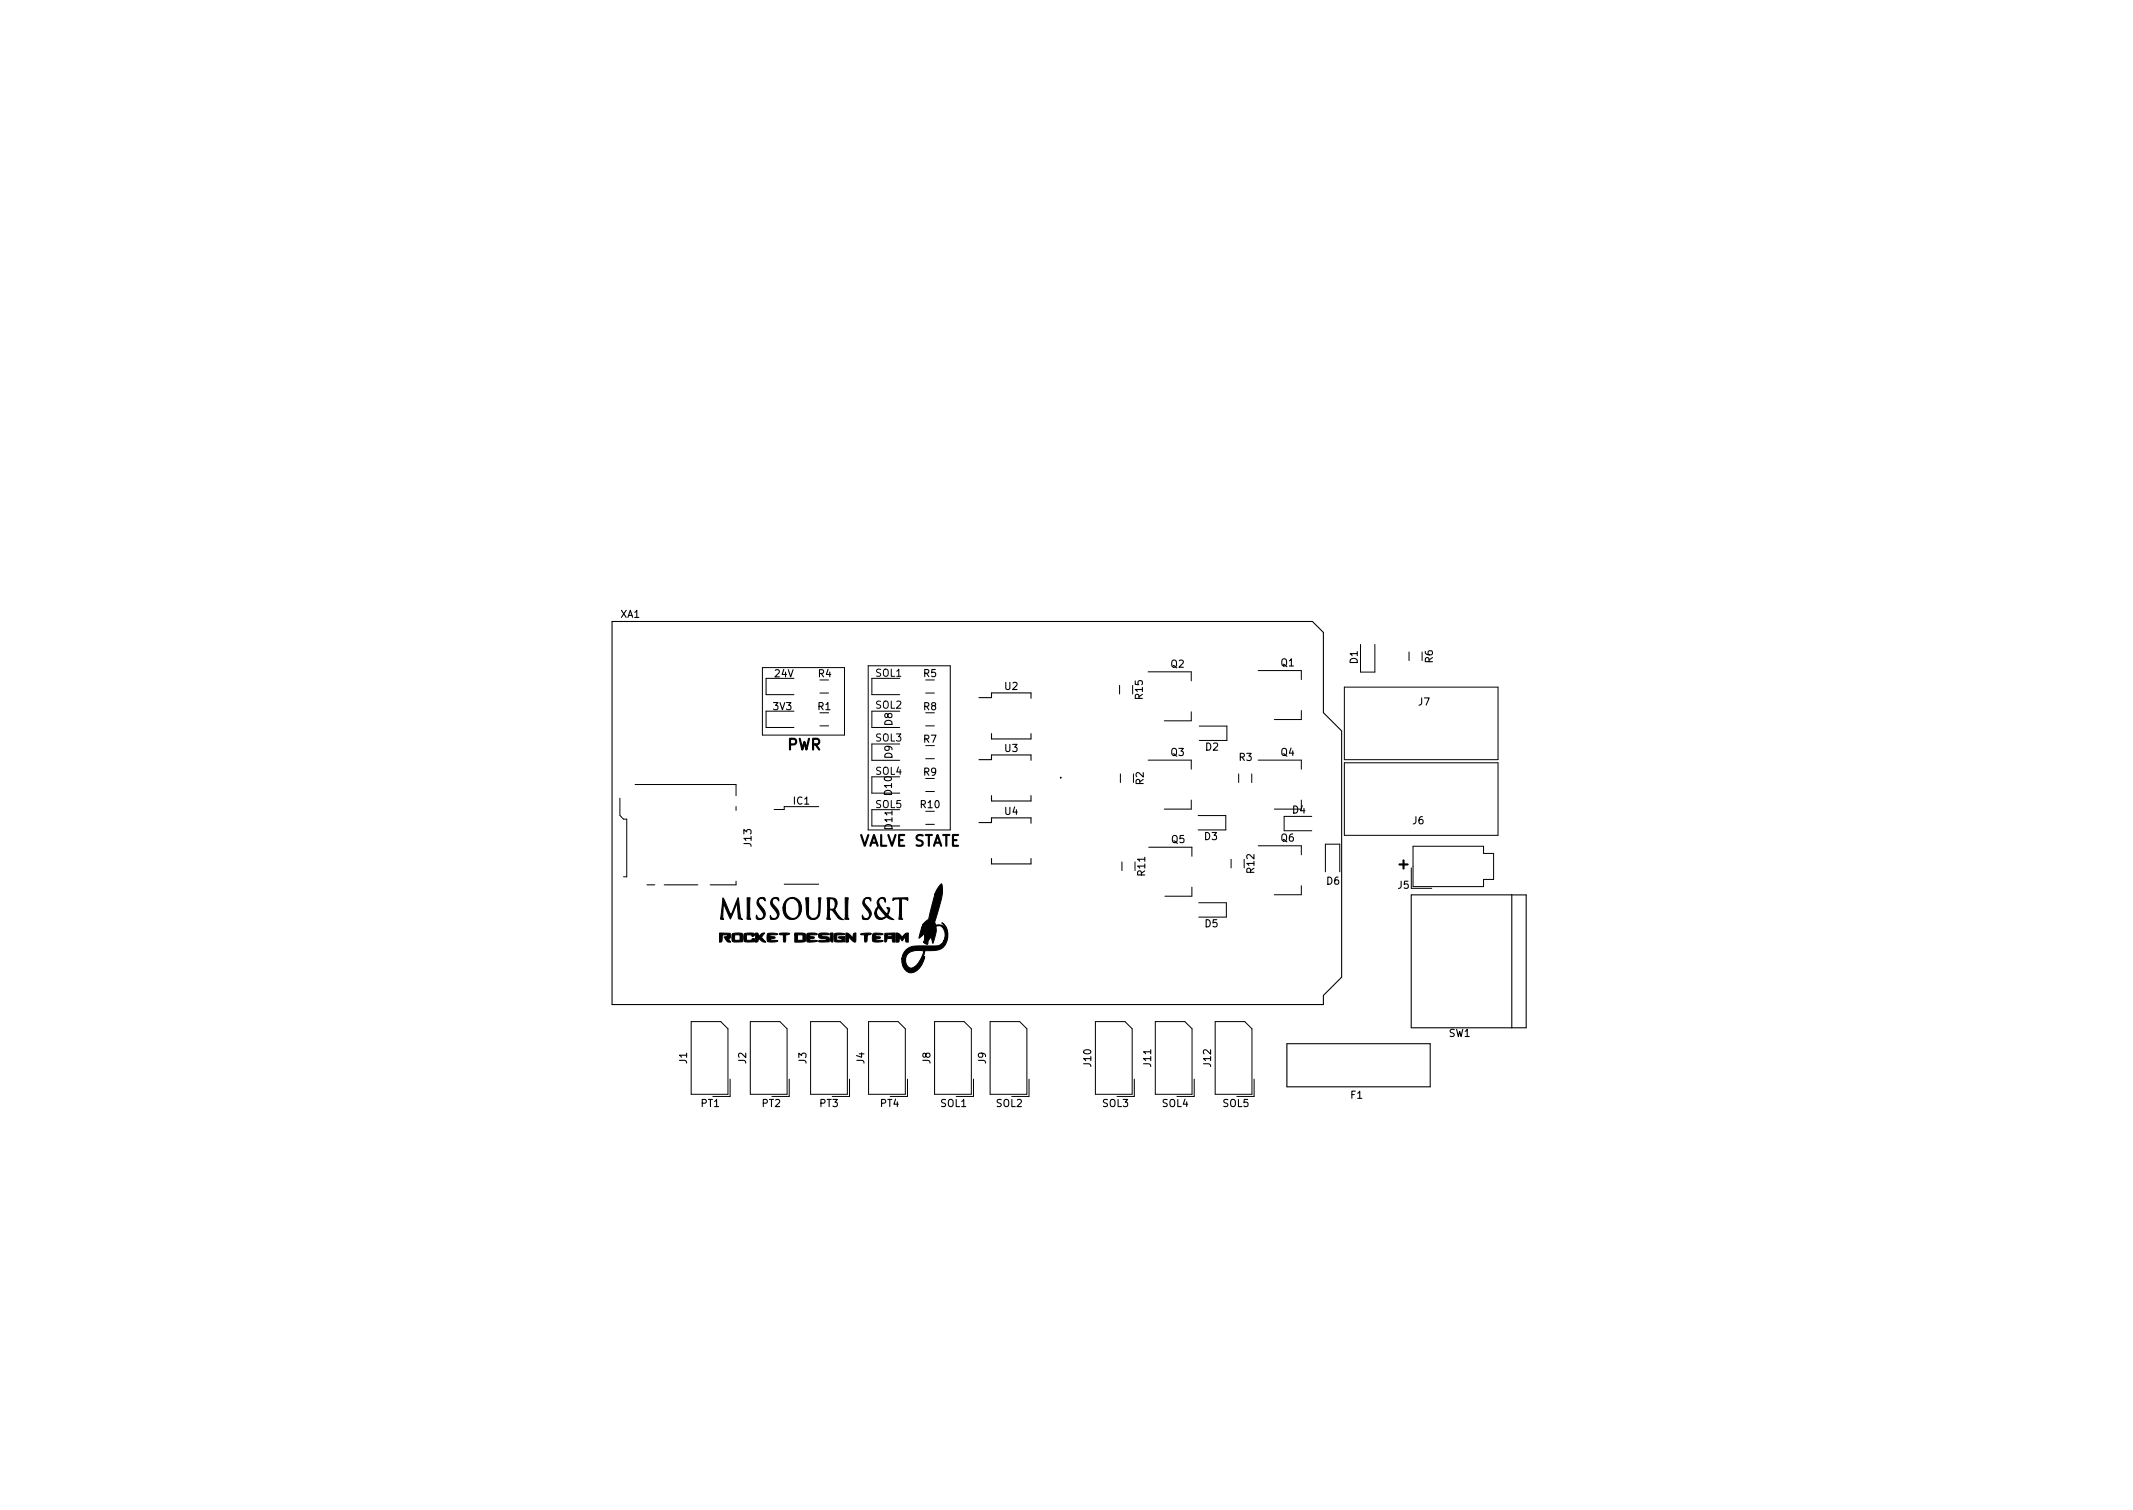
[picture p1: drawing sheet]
<svg xmlns="http://www.w3.org/2000/svg" width="297mm" height="210mm" viewBox="0 0 297 210" stroke-linecap="round" stroke-linejoin="round" font-family="sans-serif">
<defs><g id="words">
<g font-size="2.1">
<text x="109.6" y="104.4">PWR</text>
<text x="119.5" y="117.8">VALVE STATE</text>
<text x="194.8" y="121">+</text>
</g>
<g font-size="1.4">
<text x="86.4" y="86">XA1</text>
<text x="107.9" y="94.3">24V</text>
<text x="114" y="94.3">R4</text>
<text x="121.9" y="94.2">SOL1</text>
<text x="128.6" y="94.3">R5</text>
<text x="163.1" y="93">Q2</text>
<text x="178.4" y="92.8">Q1</text>
<text x="189.1" y="92.4" transform="rotate(-90 189.1 92.4)">D1</text>
<text x="199.5" y="92.3" transform="rotate(-90 199.5 92.3)">R6</text>
<text x="107.7" y="98.9">3V3</text>
<text x="113.9" y="98.9">R1</text>
<text x="121.9" y="98.7">SOL2</text>
<text x="124.3" y="101" transform="rotate(-90 124.3 101)">D8</text>
<text x="128.6" y="98.9">R8</text>
<text x="139.9" y="96.1">U2</text>
<text x="159.1" y="97.3" transform="rotate(-90 159.1 97.3)">R15</text>
<text x="197.5" y="98.2">J7</text>
<text x="121.9" y="107.9">SOL4</text>
<text x="121.9" y="103.2">SOL3</text>
<text x="124.3" y="105.6" transform="rotate(-90 124.3 105.6)">D9</text>
<text x="128.6" y="103.4">R7</text>
<text x="139.9" y="104.7">U3</text>
<text x="163.1" y="105.3">Q3</text>
<text x="167.9" y="104.5">D2</text>
<text x="172.6" y="105.9">R3</text>
<text x="178.4" y="105.3">Q4</text>
<text x="110.5" y="112">IC1</text>
<text x="121.9" y="112.5">SOL5</text>
<text x="124.2" y="110.7" transform="rotate(-90 124.2 110.7)">D10</text>
<text x="128.2" y="112.5">R10</text>
<text x="128.6" y="108">R9</text>
<text x="139.9" y="113.5">U4</text>
<text x="147.5" y="108.4">.</text>
<text x="159.3" y="109.3" transform="rotate(-90 159.3 109.3)">R2</text>
<text x="180" y="113.3">D4</text>
<text x="104.6" y="117.8" transform="rotate(-90 104.6 117.8)">J13</text>
<text x="124.3" y="115.4" transform="rotate(-90 124.3 115.4)">D11</text>
<text x="163.1" y="117.4">Q5</text>
<text x="167.7" y="117">D3</text>
<text x="178.4" y="117.2">Q6</text>
<text x="196.7" y="114.8">J6</text>
<text x="159.5" y="121.9" transform="rotate(-90 159.5 121.9)">R11</text>
<text x="174.7" y="121.5" transform="rotate(-90 174.7 121.5)">R12</text>
<text x="184.8" y="123.2">D6</text>
<text x="194.7" y="123.7">J5</text>
<text x="167.8" y="129.1">D5</text>
<text x="95.7" y="148.1" transform="rotate(-90 95.7 148.1)">J1</text>
<text x="103.9" y="148.1" transform="rotate(-90 103.9 148.1)">J2</text>
<text x="112.3" y="148.1" transform="rotate(-90 112.3 148.1)">J3</text>
<text x="120.4" y="148.1" transform="rotate(-90 120.4 148.1)">J4</text>
<text x="129.6" y="148.1" transform="rotate(-90 129.6 148.1)">J8</text>
<text x="137.3" y="148.1" transform="rotate(-90 137.3 148.1)">J9</text>
<text x="152" y="148.5" transform="rotate(-90 152 148.5)">J10</text>
<text x="160.3" y="148.5" transform="rotate(-90 160.3 148.5)">J11</text>
<text x="168.6" y="148.5" transform="rotate(-90 168.6 148.5)">J12</text>
<text x="201.8" y="144.4">SW1</text>
<text x="97.6" y="154.1">PT1</text>
<text x="106.1" y="154.1">PT2</text>
<text x="114.2" y="154.1">PT3</text>
<text x="122.6" y="154.1">PT4</text>
<text x="131" y="154.1">SOL1</text>
<text x="138.7" y="154.1">SOL2</text>
<text x="153.5" y="154.1">SOL3</text>
<text x="161.8" y="154.1">SOL4</text>
<text x="170.3" y="154.1">SOL5</text>
<text x="188.1" y="153">F1</text>
</g>
</g></defs>
<g fill="none" stroke="#000" stroke-width=".14">
<path d="M106.2 93h11.4v9.4h-11.4zM110.6 99h-3.9v2.3h3.9M110.6 94.5h-3.9v2.2h3.9M114.2 96.5h1.2M120.9 92.7h11.4v22.9h-11.4zM125.3 99h-3.9v2.3h3.9M125.3 94.5h-3.9v2.2h3.9M128.9 96.5h1.2M155.9 95.4v1.2M159.9 93.5h6v1.3M165.9 99.1v1.3h-3.8M175.2 93.4h6v1.2"/>
<path d="M181.2 98.9v1.3h-3.7M187.2 95.7h21.4v10.1h-21.4zM189.5 89.7v3.9h2v-3.9M196.2 90.8v1.2M198 90.8v1.2M86.3 111.1v2.5l.5 .5h.5v8h-.5M88.4 109.2h14.1v1.6M102.5 112.3v.5M114 112.3h-4.8v.4h-1.4M114.2 101.1h1.2M125.3 112.7h-3.9v2.3h3.9M125.3 103.6h-3.9v2.3h3.9"/>
<path d="M125.3 108.2h-3.9v2.2h3.9M128.9 101.1h1.2M128.9 105.6h1.2M128.9 110.2h1.2M128.9 114.8h1.2M156 107.8v1.2M159.9 105.8h6v1.3M160 118h6v1.2M165.9 111.4v1.3h-3.8M166.9 113.6h3.8v2h-3.8M167 101.1h3.9v2h-3.9M171.4 119.6v1.3"/>
<path d="M172.5 107.8v1.2M174.3 107.8v1.2M175.2 105.8h6v1.3M175.2 117.8h6v1.2M181.2 111.4v1.3h-3.7M182.7 113.7h-3.9v2h3.9M187.2 106.2h21.4v10.1h-21.4zM196.8 117.8h9.8v1h1.4v3.7h-1.4v1h-9.8zM90.1 123.2h1.1M92.5 123.2h4.7M102.5 122.7v.5h-3.6M109.2 123.1h4.8"/>
<path d="M156.2 120v1.2M166 123.5v1.3h-3.8M166.9 125.7h3.9v2h-3.9M181.2 123.3v1.3h-3.7M184.6 121.4v-3.9h2v3.9M196.5 120.8v2.9h2.9M96.3 142.3h4.1l1 1v9.1h-5.1zM101.7 150.3v2.4h-2.4M104.5 142.3h4.1l1 1v9.1h-5.1zM109.9 150.3v2.4h-2.4M112.9 142.3h4.1l1 1v9.1h-5.1zM118.3 150.3v2.4h-2.4"/>
<path d="M121 142.3h4.1l1 1v9.1h-5.1zM126.4 150.3v2.4h-2.4M130.1 142.3h4.2l1 1v9.1h-5.2zM135.6 150.3v2.4h-2.4M137.9 142.3h4.1l1 1v9.1h-5.1zM143.3 150.3v2.4h-2.4M152.5 142.3h4.2l1 1v9.1h-5.2zM158 150.3v2.4h-2.4M160.9 142.3h4.1l1 1v9.1h-5.1zM166.3 150.3v2.4h-2.4M169.2 142.3h4.1l1 1v9.1h-5.1zM174.6 150.3v2.4h-2.4"/>
</g>
<g fill="#000" stroke="#000" stroke-width=".14">
<path d="M100.2 129.9l1.5 .1v.5l-.2 .3 .2 .4a.86 .86 0 0 1-.9-.7l.5-.1 .1-.2h-.8l-.1 .9-.3 .1zM100.7 125l1.1 2.3 1-2.3 .1 .6a5.6 5.6 0 0 0 .4 2.3l.1 .1a.49 .49 0 0 1-.6-.6l-.2-1.7-.9 2.3-.9-2.1-.1 1.7 .1 .4h-.5zM102 130l.8-.1 .6 .1v1.1h-1.4l-.1-.9h.4v.7h.8v-.7h-1.2zM104 125h.5l-.1 2.4v.4l.2 .2h-.1h-.5zM103.6 130a1.95 1.95 0 0 1 1.5 .1v.1l-.3 .2-.2-.2h-.7v.7a.73 .73 0 0 0 .8-.1l.1-.1h.2l.1 .4h-1.4l-.1-.4zM105.2 129.9h.3l.1 .6a.83 .83 0 0 1 .9-.6l-.4 .6 .5 .7a1.06 1.06 0 0 1-.9-.5l-.2 .4-.3 .1zM105.6 125.1a.69 .69 0 0 1 .9 0l.1 .4a.47 .47 0 0 0-.6-.4 .47 .47 0 0 0-.3 .6l.4 .6a1.08 1.08 0 0 1 .1 1.6 .7 .7 0 0 1-.9-.1l.1-.4a.52 .52 0 0 0 .8 .4 .52 .52 0 0 0 0-.9l-.3-.3a1.05 1.05 0 0 1-.3-1.5zM106.9 130a2.38 2.38 0 0 1 1.4 .1h-.1l-.9 .1-.1 .1 .7 .2-.1 .2-.6 .1v.1l1.1 .1a1.75 1.75 0 0 1-1.4 .1l-.1-.4zM107.5 125.1a.69 .69 0 0 1 .9 0l.1 .4a.49 .49 0 0 0-.8-.4 .49 .49 0 0 0 0 .8l.2 .3a1.1 1.1 0 0 1 .3 1.7l-.4 .1a.38 .38 0 0 1-.5-.1 .38 .38 0 0 1 0-.4 .49 .49 0 0 0 .6 .4 .49 .49 0 0 0 .3-.7l-.8-1.2a.87 .87 0 0 1 .1-.9zM108.5 130l.8-.1 .7 .1-.6 .2-.1 1-.2-.1v-.9h-.5zM109.6 125.2a1.29 1.29 0 0 1 1.4 0 1.29 1.29 0 0 1 .6 1.3 1.3 1.3 0 0 1-.8 1.4 1.3 1.3 0 0 1-1.5-.5l-.3-1h.4a1.14 1.14 0 0 0 1.5 1.4 1.95 1.95 0 0 0-.1-2.5 .98 .98 0 0 0-1.1 0 .98 .98 0 0 0-.3 1.1h-.4a1.57 1.57 0 0 1 .6-1.2zM110.7 129.9l1.4 .1a1.27 1.27 0 0 1-.1 1.1l-1.3 .1v-1h.4v.7h.7v-.7h-1.1z"/>
<path d="M112.2 125h.4v2.4a.72 .72 0 0 0 .8 .5 .72 .72 0 0 0 .6-.7v-2.2l.3 .1-.1 1.7a1.01 1.01 0 0 1-.5 1.1 1.01 1.01 0 0 1-1.2-.2l-.2-.6zM112.4 130l.1-.1a1.46 1.46 0 0 1 1.3 .2l-1.1 .1v.2h.6l.1 .2-.7 .2 .1 .1 1 .1a2.21 2.21 0 0 1-1.4 .1l-.1-.9zM114 130a2.04 2.04 0 0 1 1.5 .1l-1 .1-.1 .1 .1 .1h.7a.34 .34 0 0 1 .3 .5v.2h-1.5v-.1l1-.1 .1-.1-.1-.1-.9-.1-.1-.2zM115.2 125a1.54 1.54 0 0 1 1.2 .3 1.43 1.43 0 0 1-.1 1.4 3.2 3.2 0 0 0 1.1 1.4l-.3-.1a2.47 2.47 0 0 1-1.1-1.2l-.2-.1h-.3v1.1l.2 .2h-.6l.2-1.9h.2v.2a.38 .38 0 0 0 .4 .3 .38 .38 0 0 0 .4-.3v-.2a.69 .69 0 0 0-.8-1v1h-.2zM115.6 129.9h.4v1.2l-.1 .1-.2-.3zM116.2 130a2.38 2.38 0 0 1 1.4 .1h-.1l-1 .1v.7a.68 .68 0 0 0 .8-.1l-.6-.2 .1-.1 .9-.1-.1 .7h-1.4l-.1-.4zM117.7 125l.4 .1v.7a4.2 4.2 0 0 0 .1 2.2h-.6a2.87 2.87 0 0 0 .1-1.6zM117.8 129.9a.73 .73 0 0 1 .7 .4l.3 .3v-.5l.4-.2-.1 1.3a1.46 1.46 0 0 1-.9-.7l-.1 .7h-.3zM120.4 125.2a.69 .69 0 0 1 .9-.1v.4a.46 .46 0 0 0-.7-.4 .46 .46 0 0 0-.1 .8l.2 .2a1.17 1.17 0 0 1 .4 1.7 .73 .73 0 0 1-1 .1v-.5a.5 .5 0 0 0 .6 .5 .5 .5 0 0 0 .4-.6l-.9-1.4a.78 .78 0 0 1 .2-.7zM119.8 130.1l.8-.2 .7 .1-.5 .2-.1 .9-.2 .1-.1-1h-.5zM121.6 130l.1-.1a1.46 1.46 0 0 1 1.3 .2l-1 .1-.1 .1 .7 .2-.2 .2-.5 .1v.1l1.1 .1a1.75 1.75 0 0 1-1.4 .1l-.1-.7zM122.4 125.2a.56 .56 0 0 1 .9 0v.4a.48 .48 0 0 0-.2-.4 .48 .48 0 0 0-.6 0 .67 .67 0 0 0 .1 .9l.9 1.1a.52 .52 0 0 0 0-.8h.3a1.22 1.22 0 0 1-.1 1l.8 .7-.6-.1-.4-.3h-.1a.86 .86 0 0 1-1 .3 .86 .86 0 0 1-.6-.8h.3a.7 .7 0 0 0 .4 .6 .7 .7 0 0 0 .8-.2l-1-1.3-.2 .6v.3h-.3l.3-.7a.77 .77 0 0 0 0-.9z"/>
<path d="M123.2 130l1.5-.1v1.3h-.2a.34 .34 0 0 1-.3-.5 .49 .49 0 0 0-.5 0 .49 .49 0 0 0-.3 .4h-.2v-.8h.3a.63 .63 0 0 0 .8 0 .63 .63 0 0 0-.8 0h-.3zM124.8 129.9a.87 .87 0 0 1 .8 .6 .84 .84 0 0 1 .9-.6v1.3l-.4-.1v-.6l-.5 .5-.4-.5v.7h-.4zM124.4 125h2v.4a.78 .78 0 0 0-.9-.2l.1 2.4 .1 .4h-.4l-.1-.1 .1-2.7h-.7l-.2 .2zM131 123.1h.1a4.8 4.8 0 0 1-.2 3l-.7 2.1a.46 .46 0 0 0 .2 .6 1.14 1.14 0 0 1 1.4 1.4l.1 .3a2.1 2.1 0 0 0-.7-2 1.78 1.78 0 0 1 .8 2 1.94 1.94 0 0 1-2.4 1.9h-.8l-.3 1.3 .3-.5a3 3 0 0 1-1.5 2.2 1.34 1.34 0 0 1-1.7-1.4v-.5h.5a.91 .91 0 0 0 1.1 1.2 3.4 3.4 0 0 0 1.4-2.3 2.47 2.47 0 0 0-2.3 .6l-.2 .5h-.5a2.03 2.03 0 0 1 2.5-1.8h.9a3.7 3.7 0 0 0 1.9-.1l.5-.6h.3l.1-.2-.1 .2h-.3a1.39 1.39 0 0 0-.6-2.1l-.4 .1v.1a4.3 4.3 0 0 1-.5 2.3l-.3-1.1-.1 .4-.2 .2-.1 .6-.6-.3 .2-.3v-.8l.8 .1v-.2l-.8 .1 .1-.3-.7 .7-.2 .1v-.1l.3-1.1h1.6h-1.6v-.2h1.6h-1.6l.1-.2h.7v-.1l-.7 .1 .1-.2h.7h-.7l.1-.2h1.5h-1.5l.7-.6 .9-3.5h.5h-.5h.4h-.4v-.1h.3h-.3l.1-.1z"/>
</g>
<path d="M85.2 86.5h97.6l1.5 1.6v11.1l2.5 2.6v34.3l-2.5 2.5v1.3h-99.1zM136.3 97.1h1.8v-.6h5.5v.7M136.3 105.8h1.8v-.7h5.5v.8M136.3 114.5h1.8v-.6h5.5v.7M138.1 102.1v.8h5.5v-.8M138.1 110.8v.7h5.5v-.7M138.1 119.5v.8h5.5v-.8M210.5 124.6v18.5M179.2 145.3h20v6h-20zM196.5 143.1v-18.5h16v18.5h-16" fill="none" stroke="#000" stroke-width=".15"/>
<use href="#words"/>
</svg>
